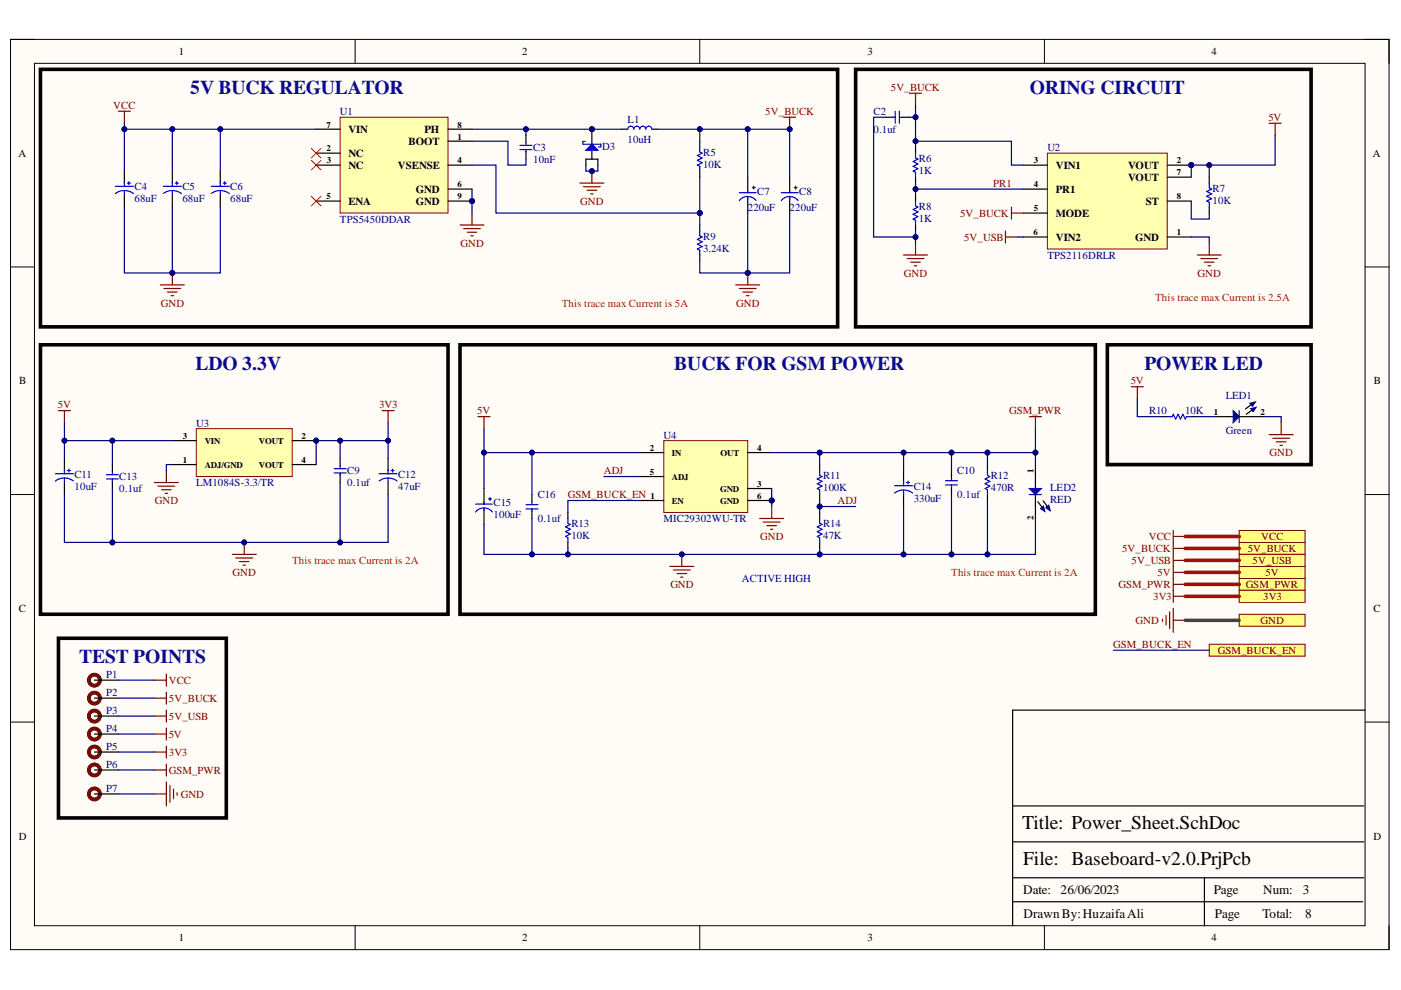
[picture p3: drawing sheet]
<svg xmlns="http://www.w3.org/2000/svg" width="297mm" height="210mm" viewBox="0 0 297 210" stroke-linecap="round" stroke-linejoin="round" font-family="sans-serif">
<defs><g id="words">
<g font-size="4.1" fill="#0b0b8e">
<text x="40.4" y="19.9">5V BUCK REGULATOR</text>
<text x="218.3" y="19.9">ORING CIRCUIT</text>
<text x="41.5" y="78.4">LDO 3.3V</text>
<text x="143" y="78.4">BUCK FOR GSM POWER</text>
<text x="242.6" y="78.4">POWER LED</text>
<text x="16.8" y="140.6">TEST POINTS</text>
</g>
<g font-size="4.1">
<text x="216.7" y="175.8">Title: Power_Sheet.SchDoc</text>
<text x="216.9" y="183.4">File: Baseboard-v2.0.PrjPcb</text>
</g>
<g font-size="2.8">
<text x="216.9" y="189.6">Date:</text>
<text x="224.9" y="189.6">26/06/2023</text>
<text x="257.3" y="189.6">Page</text>
<text x="267.8" y="189.6">Num:</text>
<text x="276.2" y="189.6">3</text>
<text x="217" y="194.7">DrawnBy:HuzaifaAli</text>
<text x="257.6" y="194.7">Page</text>
<text x="267.7" y="194.7">Total:</text>
<text x="276.7" y="194.7">8</text>
</g>
<g font-size="2.3">
<text x="37.9" y="11.7">1</text>
<text x="110.7" y="11.7">2</text>
<text x="183.9" y="11.7">3</text>
<text x="256.8" y="11.7">4</text>
<text x="73.9" y="28.1">VIN</text>
<text x="90" y="28.1">PH</text>
<text x="3.9" y="33.3">A</text>
<text x="73.9" y="33.3">NC</text>
<text x="73.9" y="35.8">NC</text>
<text x="84.3" y="35.8">VSENSE</text>
<text x="86.6" y="30.8">BOOT</text>
<text x="223.8" y="35.8">VIN1</text>
<text x="239.2" y="35.8">VOUT</text>
<text x="291.1" y="33.3">A</text>
<text x="88.2" y="40.9">GND</text>
<text x="223.8" y="40.9">PR1</text>
<text x="239.2" y="38.4">VOUT</text>
<text x="73.9" y="43.4">ENA</text>
<text x="88.2" y="43.4">GND</text>
<text x="223.8" y="46">MODE</text>
<text x="243" y="43.4">ST</text>
<text x="223.8" y="51.1">VIN2</text>
<text x="240.7" y="51.1">GND</text>
<text x="4.1" y="81.5">B</text>
<text x="291.3" y="81.5">B</text>
<text x="4" y="129.7">C</text>
<text x="291.2" y="129.7">C</text>
<text x="4" y="178">D</text>
<text x="291.2" y="178">D</text>
<text x="37.9" y="199.6">1</text>
<text x="110.7" y="199.6">2</text>
<text x="183.9" y="199.6">3</text>
<text x="256.8" y="199.6">4</text>
</g>
<g font-size="2.3" fill="#800000">
<text x="24" y="23.1">VCC</text>
<text x="188.9" y="19.3">5V_BUCK</text>
<text x="162.3" y="24.3">5V_BUCK</text>
<text x="268.9" y="25.6">5V</text>
<text x="210.6" y="39.6">PR1</text>
<text x="123" y="43.4">GND</text>
<text x="203.5" y="46">5V_BUCK</text>
<text x="97.6" y="52.3">GND</text>
<text x="204.4" y="51.1">5V_USB</text>
<text x="191.6" y="58.7">GND</text>
<text x="253.9" y="58.7">GND</text>
<text x="34.1" y="65">GND</text>
<text x="156.1" y="65">GND</text>
<text x="239.8" y="81.5">5V</text>
<text x="12.3" y="86.6">5V</text>
<text x="80.4" y="86.6">3V3</text>
<text x="101.2" y="87.8">5V</text>
<text x="213.9" y="87.8">GSM_PWR</text>
<text x="128" y="100.6">ADJ</text>
<text x="269.2" y="96.8">GND</text>
<text x="32.8" y="106.9">GND</text>
<text x="120.4" y="105.7">GSM_BUCK_EN</text>
<text x="177.6" y="106.9">ADJ</text>
<text x="161.2" y="114.5">GND</text>
<text x="237.9" y="117.1">5V_BUCK</text>
<text x="239.9" y="119.6">5V_USB</text>
<text x="243.6" y="114.5">VCC</text>
<text x="264.5" y="117.1">5V_BUCK</text>
<text x="265.6" y="119.6">5V_USB</text>
<text x="267.4" y="114.5">VCC</text>
<text x="49.3" y="122.1">GND</text>
<text x="142.1" y="124.7">GND</text>
<text x="237.1" y="124.7">GSM_PWR</text>
<text x="245.4" y="122.1">5V</text>
<text x="264.1" y="124.7">GSM_PWR</text>
<text x="268.3" y="122.1">5V</text>
<text x="244.5" y="127.2">3V3</text>
<text x="267.8" y="127.2">3V3</text>
<text x="236" y="137.4">GSM_BUCK_EN</text>
<text x="240.8" y="132.3">GND</text>
<text x="267.2" y="132.3">GND</text>
<text x="258.2" y="138.6">GSM_BUCK_EN</text>
<text x="35.8" y="148.9">5V_BUCK</text>
<text x="35.8" y="145">VCC</text>
<text x="35.8" y="152.7">5V_USB</text>
<text x="35.8" y="156.5">5V</text>
<text x="35.8" y="160.3">3V3</text>
<text x="35.8" y="164.1">GSM_PWR</text>
<text x="38.3" y="169.1">GND</text>
</g>
<g font-size="2.3" fill="#000080">
<text x="72.1" y="24.3">U1</text>
<text x="133.1" y="26.1">L1</text>
<text x="185.2" y="24.3">C2</text>
<text x="185.2" y="28.1">0.1uf</text>
<text x="113" y="32">C3</text>
<text x="113" y="34.6">10nF</text>
<text x="127.7" y="31.8">D3</text>
<text x="133.1" y="30.3">10uH</text>
<text x="149.1" y="33">R5</text>
<text x="149.1" y="35.6">10K</text>
<text x="194.8" y="34.3">R6</text>
<text x="222.1" y="32">U2</text>
<text x="28.5" y="40.3">C4</text>
<text x="38.7" y="40.3">C5</text>
<text x="48.8" y="40.3">C6</text>
<text x="160.6" y="41.2">C7</text>
<text x="169.4" y="41.2">C8</text>
<text x="194.8" y="36.9">1K</text>
<text x="257.1" y="40.7">R7</text>
<text x="28.5" y="42.9">68uF</text>
<text x="38.7" y="42.9">68uF</text>
<text x="48.8" y="42.9">68uF</text>
<text x="72.1" y="47.2">TPS5450DDAR</text>
<text x="158.5" y="44.7">220uF</text>
<text x="167.4" y="44.7">220uF</text>
<text x="194.8" y="44.5">R8</text>
<text x="194.8" y="47">1K</text>
<text x="257.1" y="43.2">10K</text>
<text x="149.1" y="50.8">R9</text>
<text x="149.1" y="53.3">3.24K</text>
<text x="222.1" y="54.9">TPS2116DRLR</text>
<text x="243.6" y="87.8">R10</text>
<text x="251.3" y="87.8">10K</text>
<text x="259.9" y="84.7">LED1</text>
<text x="41.6" y="90.4">U3</text>
<text x="140.7" y="93">U4</text>
<text x="259.9" y="92">Green</text>
<text x="15.8" y="101.3">C11</text>
<text x="25.3" y="101.9">C13</text>
<text x="73.6" y="100.6">C9</text>
<text x="84.4" y="101.3">C12</text>
<text x="174.5" y="101.6">R11</text>
<text x="203" y="100.6">C10</text>
<text x="210.1" y="101.6">R12</text>
<text x="15.8" y="103.8">10uF</text>
<text x="25.3" y="104.4">0.1uf</text>
<text x="41.6" y="103.1">LM1084S-3.3/TR</text>
<text x="73.6" y="103.1">0.1uf</text>
<text x="84.4" y="103.8">47uF</text>
<text x="104.6" y="107.3">C15</text>
<text x="114" y="105.7">C16</text>
<text x="174.5" y="104.1">100K</text>
<text x="193.7" y="103.8">C14</text>
<text x="193.7" y="106.3">330uF</text>
<text x="203" y="105.7">0.1uf</text>
<text x="210.1" y="104.1">470R</text>
<text x="222.7" y="104.1">LED2</text>
<text x="222.7" y="106.7">RED</text>
<text x="104.6" y="109.8">100uF</text>
<text x="114" y="110.7">0.1uf</text>
<text x="121.1" y="111.7">R13</text>
<text x="140.7" y="110.7">MIC29302WU-TR</text>
<text x="174.5" y="111.7">R14</text>
<text x="121.1" y="114.3">10K</text>
<text x="174.5" y="114.3">47K</text>
<text x="22.5" y="143.7">P1</text>
<text x="22.5" y="147.5">P2</text>
<text x="22.5" y="151.4">P3</text>
<text x="22.5" y="155.2">P4</text>
<text x="22.5" y="159">P5</text>
<text x="22.5" y="162.8">P6</text>
<text x="22.5" y="167.9">P7</text>
</g>
<g font-size="2.3" fill="#f00">
<text x="119.1" y="65">This trace max Current is 5A</text>
<text x="244.9" y="63.7">This trace max Current is 2.5A</text>
<text x="61.9" y="119.6">This trace max Current is 2A</text>
<text x="201.7" y="122.1">This trace max Current is 2A</text>
</g>
<text font-size="2.3" fill="#00f" x="157.3" y="123.4">ACTIVE HIGH</text>
<g font-size="1.9">
<text x="69.2" y="27">7</text>
<text x="97" y="29.6">1</text>
<text x="97" y="27">8</text>
<text x="69.2" y="32.1">2</text>
<text x="69.3" y="34.7">3</text>
<text x="97" y="34.7">4</text>
<text x="219.2" y="34.7">3</text>
<text x="249.5" y="34.7">2</text>
<text x="97" y="39.7">6</text>
<text x="219.2" y="39.7">4</text>
<text x="249.5" y="37.2">7</text>
<text x="69.2" y="42.3">5</text>
<text x="97" y="42.3">9</text>
<text x="219.2" y="44.8">5</text>
<text x="249.5" y="42.3">8</text>
<text x="219.1" y="49.9">6</text>
<text x="249.5" y="49.9">1</text>
<text x="257.3" y="88">1</text>
<text x="267.2" y="88">2</text>
<text x="38.7" y="93.1">3</text>
<text x="43.4" y="94.1">VIN</text>
<text x="54.9" y="94.1">VOUT</text>
<text x="64" y="93.1">2</text>
<text x="137.8" y="95.6">2</text>
<text x="160.6" y="95.6">4</text>
<text x="38.7" y="98.1">1</text>
<text x="43.4" y="99.1">ADJ/GND</text>
<text x="54.9" y="99.1">VOUT</text>
<text x="64" y="98.1">4</text>
<text x="137.8" y="100.7">5</text>
<text x="142.5" y="96.6">IN</text>
<text x="142.5" y="101.7">ADJ</text>
<text x="152.8" y="96.6">OUT</text>
<text x="219.1" y="100.2" transform="rotate(-90 219.1 100.2)">1</text>
<text x="137.9" y="105.7">1</text>
<text x="142.5" y="106.8">EN</text>
<text x="152.7" y="104.2">GND</text>
<text x="152.7" y="106.8">GND</text>
<text x="160.6" y="103.2">3</text>
<text x="160.6" y="105.7">6</text>
<text x="219.1" y="110.2" transform="rotate(-90 219.1 110.2)">2</text>
</g>
</g></defs>
<path d="M2.2 8.4h292.3v192.9h-292.3z" fill-rule="evenodd" fill="#fffcf8"/>
<path d="M2.2 8.4h292.3v192.9h-292.3z" fill="none" stroke="#000" stroke-width=".21"/>
<path d="M7.3 13.4h282.1v182.9h-282.1z" fill-rule="evenodd" fill="#fffcf8"/>
<g fill="none" stroke="#000" stroke-width=".21">
<path d="M2.2 8.3h5.1M7.3 13.4h282.1v182.9h-282.1zM75.3 8.3v5.1M148.4 8.3v5.1M221.4 8.4v5M289.4 8.4h5.1v5M2.2 56.6h5.1M289.4 56.6h5.1M2.2 104.9h5.1M289.4 104.9h5.1M2.2 153.1h5.1M289.4 153.1h5.1"/>
<path d="M75.3 196.3v5M148.4 196.3v5M221.4 196.3v5M294.5 196.3v5"/>
</g>
<path d="M289.4 150.6h-74.7v45.7M214.7 178.5h74.5M214.7 170.9h74.5M214.7 191.2h74.2M214.7 186.1h74.5M255.4 186.1v10.2" fill="none" stroke="#000" stroke-width=".25"/>
<path d="M49.2 117.5h5.1M50 118.3h3.6M50.8 119.1h2M51.5 119.8h.5M51.8 115v2.5" fill="none" stroke="#800000" stroke-width=".25"/>
<circle cx="51.8" cy="115" r=".51" fill="#000080"/>
<circle cx="51.8" cy="115" r=".51" fill="none" stroke="#000080" stroke-width=".21"/>
<circle cx="67" cy="93.4" r=".51" fill="#000080"/>
<circle cx="67" cy="93.4" r=".51" fill="none" stroke="#000080" stroke-width=".21"/>
<path d="M41.6 90.9h20.4v10.1h-20.4z" fill-rule="evenodd" fill="#ffffb0"/>
<path d="M41.6 90.9h20.4v10.1h-20.4z" fill="none" stroke="#800000" stroke-width=".21"/>
<path d="M36.5 93.4h5.1M62 93.4h5" fill="none" stroke="#000" stroke-width=".25"/>
<circle cx="67" cy="93.4" r=".51" fill="#000080"/>
<circle cx="67" cy="93.4" r=".51" fill="none" stroke="#000080" stroke-width=".21"/>
<path d="M36.5 98.5h5.1M62 98.5h5" fill="none" stroke="#000" stroke-width=".25"/>
<path d="M12.4 87.1h2.5M13.7 87.1v2.5M35.3 99.8v2.5M81 87.1h2.6M82.3 87.1v2.5M32.7 102.3h5.1M33.5 103.1h3.5M34.2 103.8h2.1M35 104.6h.5" fill="none" stroke="#800000" stroke-width=".25"/>
<path d="M262.7 112.5h14v2.5h-14z" fill-rule="evenodd" fill="#ffff80"/>
<path d="M262.7 112.5h14v2.5h-14z" fill="none" stroke="#800000" stroke-width=".21"/>
<path d="M248.8 112.5v2.5M248.8 113.7h2.5" fill="none" stroke="#800000" stroke-width=".25"/>
<path d="M262.7 115h14v2.5h-14z" fill-rule="evenodd" fill="#ffff80"/>
<path d="M262.7 115h14v2.5h-14z" fill="none" stroke="#800000" stroke-width=".21"/>
<path d="M248.8 115v2.5M248.8 116.3h2.5M246.5 131.3v.5M247.2 130.5v2M248 129.7v3.6M248.8 129v5.1M248.8 131.5h2.5" fill="none" stroke="#800000" stroke-width=".25"/>
<path d="M262.7 130.2h14v2.6h-14z" fill-rule="evenodd" fill="#ffff80"/>
<path d="M262.7 130.2h14v2.6h-14z" fill="none" stroke="#800000" stroke-width=".21"/>
<path d="M256.4 136.6h20.3v2.5h-20.3z" fill-rule="evenodd" fill="#ffff80"/>
<path d="M256.4 136.6h20.3v2.5h-20.3z" fill="none" stroke="#800000" stroke-width=".21"/>
<path d="M8.6 14.7h169v54.6h-169zM8.6 73.1h86.4v57.1h-86.4z" fill="none" stroke="#000" stroke-width=".76"/>
<path d="M257.7 88.3h3.8M265.3 88.3h2.5" fill="none" stroke="#000" stroke-width=".25"/>
<path d="M261.5 87.1l1.2 1.2-1.2 1.3z" fill="#0c0087"/>
<path d="M261.5 87.1l1.2 1.2-1.2 1.3z" fill="none" stroke="#00f" stroke-width=".25"/>
<path d="M262.7 87.1v2.5" fill="none" stroke="#11037f" stroke-width=".25"/>
<path d="M262.7 88.3h2.6M265.3 85.8l-1.2 .9" fill="none" stroke="#000" stroke-width=".25"/>
<path d="M265 85.5l1.2-.3-.6 .9z" fill-rule="evenodd" fill="#0c0087"/>
<path d="M265 85.5l1.2-.3-.6 .9z" fill="none" stroke="#0c0087" stroke-width=".21"/>
<path d="M265.4 86.9l-1.2 .9" fill="none" stroke="#000" stroke-width=".25"/>
<path d="M265.1 86.6l1.2-.3-.6 .9z" fill-rule="evenodd" fill="#0c0087"/>
<path d="M265.1 86.6l1.2-.3-.6 .9z" fill="none" stroke="#0c0087" stroke-width=".21"/>
<path d="M234.8 73.1h43.2v25.4h-43.2z" fill="none" stroke="#000" stroke-width=".76"/>
<path d="M239.9 82h2.5M241.1 82v2.5M269.1 92.2h5.1M269.8 92.9h3.6M270.6 93.7h2M271.4 94.4h.5M271.6 89.6v2.6" fill="none" stroke="#800000" stroke-width=".25"/>
<circle cx="163.6" cy="106.1" r=".51" fill="#000080"/>
<circle cx="163.6" cy="106.1" r=".51" fill="none" stroke="#000080" stroke-width=".21"/>
<path d="M140.7 93.4h17.8v15.3h-17.8z" fill-rule="evenodd" fill="#ffffb0"/>
<path d="M140.7 93.4h17.8v15.3h-17.8z" fill="none" stroke="#800000" stroke-width=".21"/>
<path d="M135.7 96h5M158.5 96h5.1M135.7 106.1h5M135.7 101h5M158.5 106.1h5.1M158.5 103.6h5.1" fill="none" stroke="#000" stroke-width=".25"/>
<circle cx="163.6" cy="106.1" r=".51" fill="#000080"/>
<circle cx="163.6" cy="106.1" r=".51" fill="none" stroke="#000080" stroke-width=".21"/>
<path d="M144.6 117.5v2.6M142 120.1h5.1M142.8 120.8h3.5M143.5 121.6h2.1M144.3 122.4h.5" fill="none" stroke="#800000" stroke-width=".25"/>
<circle cx="144.6" cy="117.5" r=".51" fill="#000080"/>
<circle cx="144.6" cy="117.5" r=".51" fill="none" stroke="#000080" stroke-width=".21"/>
<path d="M161.1 109.9h5.1M161.8 110.7h3.6M162.6 111.4h2M163.4 112.2h.5M163.6 107.4v2.5" fill="none" stroke="#800000" stroke-width=".25"/>
<path d="M219.5 99.8v3.8M219.5 107.4v2.5" fill="none" stroke="#000" stroke-width=".25"/>
<path d="M218.3 103.6h2.5l-1.3 1.3z" fill="#0c0087"/>
<path d="M218.3 103.6h2.5l-1.3 1.3z" fill="none" stroke="#00f" stroke-width=".25"/>
<path d="M218.3 104.9h2.5" fill="none" stroke="#11037f" stroke-width=".25"/>
<path d="M219.5 104.9v2.5M221.2 106.2l.9 1.2" fill="none" stroke="#000" stroke-width=".25"/>
<path d="M221.8 107.7l.6-.6 .3 1.2-.9-.6 .3-.3z" fill-rule="evenodd" fill="#0c0087"/>
<path d="M221.8 107.7l.6-.6 .3 1.2-.9-.6 .3-.3z" fill="none" stroke="#0c0087" stroke-width=".21"/>
<path d="M220 106.4l.9 1.2" fill="none" stroke="#000" stroke-width=".25"/>
<path d="M220.6 107.9l.6-.6 .3 1.2-.9-.6 .3-.3z" fill-rule="evenodd" fill="#0c0087"/>
<path d="M220.6 107.9l.6-.6 .3 1.2-.9-.6 .3-.3z" fill="none" stroke="#0c0087" stroke-width=".21"/>
<path d="M192.8 19.8h2.6M194.1 19.8v2.5M269.1 26.1h2.5M270.4 26.1v2.6M213.2 49v2.5M213.2 50.2h2.5M101.3 88.3h2.6M102.6 88.3v2.6M218.3 88.3h2.5M219.5 88.3v2.6" fill="none" stroke="#800000" stroke-width=".25"/>
<path d="M181.4 14.7h96.6v54.6h-96.6zM97.5 73.1h134.7v57.1h-134.7z" fill="none" stroke="#000" stroke-width=".76"/>
<circle cx="252.6" cy="35" r=".51" fill="#000080"/>
<circle cx="252.6" cy="35" r=".51" fill="none" stroke="#000080" stroke-width=".21"/>
<path d="M222.1 32.5h25.4v20.3h-25.4z" fill-rule="evenodd" fill="#ffffb0"/>
<path d="M222.1 32.5h25.4v20.3h-25.4z" fill="none" stroke="#800000" stroke-width=".21"/>
<path d="M247.5 35h5.1M247.5 50.2h5.1" fill="none" stroke="#000" stroke-width=".25"/>
<circle cx="252.6" cy="35" r=".51" fill="#000080"/>
<circle cx="252.6" cy="35" r=".51" fill="none" stroke="#000080" stroke-width=".21"/>
<path d="M217 35h5.1M247.5 37.6h5.1M217 40.1h5.1M217 45.2h5.1M217 50.2h5.1M247.5 42.6h5.1" fill="none" stroke="#000" stroke-width=".25"/>
<path d="M191.6 54.1h5.1M192.3 54.8h3.6M193.1 55.6h2M193.9 56.3h.5M194.1 51.5v2.6M253.8 54.1h5.1M254.6 54.8h3.6M255.4 55.6h2M256.1 56.3h.5M256.4 51.5v2.6" fill="none" stroke="#800000" stroke-width=".25"/>
<path d="M262.7 117.5h14v2.6h-14z" fill-rule="evenodd" fill="#ffff80"/>
<path d="M262.7 117.5h14v2.6h-14z" fill="none" stroke="#800000" stroke-width=".21"/>
<path d="M248.8 117.5v2.6M248.8 118.8h2.5" fill="none" stroke="#800000" stroke-width=".25"/>
<path d="M262.7 122.6h14v2.6h-14z" fill-rule="evenodd" fill="#ffff80"/>
<path d="M262.7 122.6h14v2.6h-14z" fill="none" stroke="#800000" stroke-width=".21"/>
<path d="M248.8 122.6v2.6M248.8 123.9h2.5" fill="none" stroke="#800000" stroke-width=".25"/>
<path d="M262.7 120.1h14v2.5h-14z" fill-rule="evenodd" fill="#ffff80"/>
<path d="M262.7 120.1h14v2.5h-14z" fill="none" stroke="#800000" stroke-width=".21"/>
<path d="M248.8 120.1v2.5M248.8 121.4h2.5" fill="none" stroke="#800000" stroke-width=".25"/>
<path d="M262.7 125.2h14v2.5h-14z" fill-rule="evenodd" fill="#ffff80"/>
<path d="M262.7 125.2h14v2.5h-14z" fill="none" stroke="#800000" stroke-width=".21"/>
<path d="M214.4 43.9v2.5M214.4 45.2h2.6M248.8 125.2v2.5M248.8 126.4h2.5" fill="none" stroke="#800000" stroke-width=".25"/>
<circle cx="100.1" cy="42.6" r=".51" fill="#000080"/>
<circle cx="100.1" cy="42.6" r=".51" fill="none" stroke="#000080" stroke-width=".21"/>
<path d="M72.1 24.9h22.9v20.3h-22.9z" fill-rule="evenodd" fill="#ffffb0"/>
<path d="M72.1 24.9h22.9v20.3h-22.9z" fill="none" stroke="#800000" stroke-width=".21"/>
<path d="M67 32.5h5.1M67 35h5.1M67 27.4h5.1M95 29.9h5.1M95 35h5.1M95 27.4h5.1M67 42.6h5.1M95 42.6h5.1M95 40.1h5.1" fill="none" stroke="#000" stroke-width=".25"/>
<circle cx="100.1" cy="42.6" r=".51" fill="#000080"/>
<circle cx="100.1" cy="42.6" r=".51" fill="none" stroke="#000080" stroke-width=".21"/>
<path d="M66 31.5l2 2M66 34l2 2M68 31.5l-2 2M68 34l-2 2" fill="none" stroke="#f00" stroke-width=".21"/>
<path d="M25.1 23.6h2.5M26.4 23.6v2.5" fill="none" stroke="#800000" stroke-width=".25"/>
<path d="M131.8 27.4h1.3M138.2 27.4h1.3" fill="none" stroke="#000" stroke-width=".25"/>
<path d="M133.1 27.4a.63 .63 0 0 1 .6-.6 .63 .63 0 0 1 .7 .6 .63 .63 0 0 1 .6-.6 .63 .63 0 0 1 .7 .6 .64 .64 0 0 1 .6-.6 .64 .64 0 0 1 .6 .6 .63 .63 0 0 1 .7-.6 .63 .63 0 0 1 .6 .6" fill="none" stroke="#00f" stroke-width=".25"/>
<circle cx="125.5" cy="27.4" r=".51" fill="#000080"/>
<circle cx="125.5" cy="27.4" r=".51" fill="none" stroke="#000080" stroke-width=".21"/>
<path d="M124.2 33.7v1.3M125.5 27.4v3.2" fill="none" stroke="#000" stroke-width=".25"/>
<circle cx="125.5" cy="27.4" r=".51" fill="#000080"/>
<circle cx="125.5" cy="27.4" r=".51" fill="none" stroke="#000080" stroke-width=".21"/>
<path d="M124.2 31.8l1.3-1.2 1.3 1.2z" fill="#00f"/>
<path d="M123.6 30.6h3.8v.6h-.5M124.1 30h-.5v.5M124.2 31.8l1.3-1.2 1.3 1.2z" fill="none" stroke="#00f" stroke-width=".25"/>
<path d="M124.2 33.7h2.6v1.3M125.5 32v1.7" fill="none" stroke="#000" stroke-width=".25"/>
<path d="M122.9 38.8h5.1M123.7 39.6h3.6M125.5 36.3v2.5M124.5 40.3h2M125.2 41.1h.5" fill="none" stroke="#800000" stroke-width=".25"/>
<circle cx="125.5" cy="36.3" r=".51" fill="#000080"/>
<circle cx="125.5" cy="36.3" r=".51" fill="none" stroke="#000080" stroke-width=".21"/>
<path d="M36.5 57.9v2.5M97.5 47.7h5.1M98.3 48.5h3.6M99.1 49.2h2M99.8 50h.5M100.1 45.2v2.5M34 60.4h5.1M34.8 61.2h3.5M35.5 61.9h2.1M36.3 62.7h.5" fill="none" stroke="#800000" stroke-width=".25"/>
<circle cx="36.5" cy="57.9" r=".51" fill="#000080"/>
<circle cx="36.5" cy="57.9" r=".51" fill="none" stroke="#000080" stroke-width=".21"/>
<path d="M158.5 57.9v2.5M156 60.4h5.1M156.7 61.2h3.6M157.5 61.9h2M158.3 62.7h.5" fill="none" stroke="#800000" stroke-width=".25"/>
<circle cx="158.5" cy="57.9" r=".51" fill="#000080"/>
<circle cx="158.5" cy="57.9" r=".51" fill="none" stroke="#000080" stroke-width=".21"/>
<path d="M66 41.6l2 2M68 41.6l-2 2" fill="none" stroke="#f00" stroke-width=".21"/>
<path d="M166.2 24.9h2.5M167.4 24.9v2.5" fill="none" stroke="#800000" stroke-width=".25"/>
<circle cx="167.4" cy="27.4" r=".51" fill="#000080"/>
<circle cx="167.4" cy="27.4" r=".51" fill="none" stroke="#000080" stroke-width=".21"/>
<g fill="none" stroke="#000" stroke-width=".25">
<path d="M26.4 36.3v2.5M36.5 36.3v2.5M46.7 36.3v2.5M111.5 28.7v1.5M111.5 32.1v1.6M148.4 29.9v1.3M148.4 36.3v1.3M158.5 37.6v3.3M167.4 37.6v3.3M187.8 24.9h1.6M191.3 24.9h1.5M194.1 31.2v1.3"/>
<path d="M194.1 37.6v1.2M256.4 37.6v1.2M26.4 41.4v2.5M36.5 41.4v2.5M46.7 41.4v2.5M148.4 47.7v1.3M148.4 54.1v1.2M158.5 41.9v3.3M167.4 41.9v3.3M194.1 41.4v1.2M194.1 47.7v1.3M256.4 43.9v1.3"/>
<path d="M13.7 97.2v2.6M23.8 98.5v1.5M72.1 97.2v1.6M82.3 97.2v2.6M173.8 98.5v1.3M191.6 99.8v2.5M201.7 99.8v1.5M209.4 98.5v1.3M246.2 88.3h1.3M252.6 88.3h1.2M13.7 102.3v2.6M23.8 101.9v1.7"/>
<path d="M72.1 100.7v1.6M82.3 102.3v2.6M102.6 103.6v3.3M102.6 107.9v3.3M112.8 104.9v1.5M112.8 108.3v1.6M120.4 108.7v1.2M120.4 115v1.3M173.8 104.9v1.2M173.8 108.7v1.2M173.8 115v1.3M191.6 104.9v2.5"/>
<path d="M201.7 103.2v1.7M209.4 104.9v1.2M20 148h5.1M20 151.8h5.1M20 155.6h5.1M20 159.4h5.1M20 144.2h5.1M20 163.3h5.1M20 168.3h5.1"/>
</g>
<g fill="none" stroke="#00f" stroke-width=".25">
<path d="M24.5 39.5h3.8M26.4 38.6v.9M27 38.8h.6M27.3 38.5v.6M34.6 39.5h3.8M36.5 38.6v.9M37.2 38.8h.6M37.5 38.5v.6M44.8 39.5h3.8M46.7 38.6v.9M47.3 38.8h.7M47.7 38.5v.6"/>
<path d="M110.2 31.7h2.6M110.2 30.8h2.6M111.5 30.2v.5M111.5 31.7v.5M148.4 31.2v1l.5 .3-1 .5 1 .5-1 .5 1 .5-1 .5 .5 .3v1M159.5 39.8h.6M159.8 39.5v.6M168.4 39.8h.6M168.7 39.5v.6M189.3 24.9h.5M189.8 23.6v2.5M190.7 23.6v2.5"/>
<path d="M190.8 24.9h.5M194.1 32.5v1l.5 .2-1 .6 1 .5-1 .5 1 .5-1 .5 .5 .2v1.1M256.4 38.8v1l.5 .3-1 .5 1 .5-1 .5 1 .5-1 .5 .5 .3v1M24.5 41a3.2 3.2 0 0 1 3.8 0M26.4 40.4v1M34.6 41a3.2 3.2 0 0 1 3.8 0M36.5 40.4v1M44.8 41a3.2 3.2 0 0 1 3.8 0M46.7 40.4v1M148.4 49v1l.5 .2-1 .6 1 .5-1 .5 1 .5-1 .5 .5 .2v1.1M156.7 40.9h3.6M158.5 40.3v.6"/>
<path d="M158.5 41.7v.5M160.3 42.5a2.25 2.25 0 0 0-3.6 0M165.6 40.9h3.6M167.4 40.3v.6M167.4 41.7v.5M169.2 42.5a2.25 2.25 0 0 0-3.6 0M194.1 42.6v1l.5 .3-1 .5 1 .5-1 .5 1 .5-1 .5 .5 .3v1M13.7 99.5v1M14.3 99.8h.6M14.6 99.5v.6M70.8 99.4h2.6M72.1 98.8v.5"/>
<path d="M82.3 99.5v1M82.9 99.8h.7M83.2 99.5v.6M173.8 99.8v1l.5 .2-1 .5 1 .6-1 .5 1 .5-1 .5 .5 .2v1.1M209.4 99.8v1l.5 .2-1 .5 1 .6-1 .5 1 .5-1 .5 .5 .2v1.1M247.5 88.3h1l.3-.5 .5 1 .5-1 .5 1 .5-1 .5 1 .3-.5h1M11.7 102a3.2 3.2 0 0 1 3.9 0M11.8 100.5h3.8M13.7 101.3v1M22.6 101.5h2.5M22.6 100.7h2.5M23.8 100v.5"/>
<path d="M23.8 101.5v.6M70.8 100.3h2.6M72.1 100.3v.5M80.4 102a3.2 3.2 0 0 1 3.8 0M80.4 100.5h3.8M82.3 101.3v1M100.8 106.9h3.6M102.6 106.4v.5M102.6 107.7v.6M103.6 105.8h.6M103.9 105.5v.6M104.4 108.5a2.25 2.25 0 0 0-3.6 .1"/>
<path d="M111.5 107.9h2.6M111.5 107h2.6M112.8 106.4v.5M112.8 107.9v.5M120.4 109.9v1l.5 .3-1 .5 1 .5-1 .5 1 .5-1 .5 .5 .3v1M173.8 109.9v1l.5 .3-1 .5 1 .5-1 .5 1 .5-1 .5 .5 .3v1M189.7 104.5a3.2 3.2 0 0 1 3.8 0M189.7 103h3.8M191.6 102.1v.9M191.6 103.9v1M192.2 102.3h.6M192.5 102v.6"/>
<path d="M200.5 102.8h2.5M200.5 101.9h2.5M201.7 101.3v.5M201.7 102.8v.5"/>
</g>
<path d="M12.4 135.3h35.6v38.1h-35.6z" fill="none" stroke="#000" stroke-width=".76"/>
<g fill="none" stroke="#5b0f00" stroke-width=".76">
<circle cx="20" cy="155.6" r="1.17"/>
<circle cx="20" cy="148" r="1.17"/>
<circle cx="20" cy="159.4" r="1.17"/>
<circle cx="20" cy="151.8" r="1.17"/>
<circle cx="20" cy="144.2" r="1.17"/>
<circle cx="20" cy="168.3" r="1.17"/>
<circle cx="20" cy="163.3" r="1.17"/>
</g>
<g fill="none" stroke="#800000" stroke-width=".25">
<path d="M32.7 148h2.6M32.7 151.8h2.6M32.7 155.6h2.6M32.7 159.4h2.6M32.7 144.2h2.6M35.3 142.9v2.6M35.3 146.8v2.5M35.3 150.6v2.5M35.3 154.4v2.5M35.3 158.2v2.5M32.7 163.3h2.6M32.7 168.3h2.6"/>
<path d="M35.3 162v2.5M35.3 165.8v5.1M36 166.6v3.5M36.8 167.3v2.1M37.6 168.1v.5"/>
</g>
<path d="M13.7 89.6v3.8" fill="none" stroke="#000080" stroke-width=".25"/>
<circle cx="13.7" cy="93.4" r=".51" fill="#000080"/>
<circle cx="13.7" cy="93.4" r=".51" fill="none" stroke="#000080" stroke-width=".21"/>
<path d="M82.3 89.6v3.8" fill="none" stroke="#000080" stroke-width=".25"/>
<circle cx="82.3" cy="93.4" r=".51" fill="#000080"/>
<circle cx="82.3" cy="93.4" r=".51" fill="none" stroke="#000080" stroke-width=".21"/>
<path d="M251.3 113.7h11.4M251.3 116.3h11.4" fill="none" stroke="#980000" stroke-width=".76"/>
<path d="M251.3 131.5h11.4" fill="none" stroke="#38761d" stroke-width=".76"/>
<path d="M163.6 96h10.2v2.5M241.1 84.5v3.8h5.1M253.8 88.3h3.9M267.8 88.3h3.8v1.3M128 101h7.7M236 137.9h20.4" fill="none" stroke="#000080" stroke-width=".25"/>
<circle cx="173.8" cy="96" r=".51" fill="#000080"/>
<circle cx="173.8" cy="96" r=".51" fill="none" stroke="#000080" stroke-width=".21"/>
<path d="M173.8 107.4h7.6" fill="none" stroke="#000080" stroke-width=".25"/>
<circle cx="173.8" cy="107.4" r=".51" fill="#000080"/>
<circle cx="173.8" cy="107.4" r=".51" fill="none" stroke="#000080" stroke-width=".21"/>
<path d="M163.6 103.6v3.8" fill="none" stroke="#000080" stroke-width=".25"/>
<circle cx="163.6" cy="106.1" r=".51" fill="#000080"/>
<circle cx="163.6" cy="106.1" r=".51" fill="none" stroke="#000080" stroke-width=".21"/>
<path d="M191.6 107.4v10.1" fill="none" stroke="#000080" stroke-width=".25"/>
<circle cx="191.6" cy="117.5" r=".51" fill="#000080"/>
<circle cx="191.6" cy="117.5" r=".51" fill="none" stroke="#000080" stroke-width=".21"/>
<path d="M209.4 96h10.1v3.8" fill="none" stroke="#000080" stroke-width=".25"/>
<circle cx="209.4" cy="96" r=".51" fill="#000080"/>
<circle cx="209.4" cy="96" r=".51" fill="none" stroke="#000080" stroke-width=".21"/>
<circle cx="219.5" cy="96" r=".51" fill="#000080"/>
<circle cx="219.5" cy="96" r=".51" fill="none" stroke="#000080" stroke-width=".21"/>
<path d="M219.5 109.9v7.6h-10.1" fill="none" stroke="#000080" stroke-width=".25"/>
<circle cx="209.4" cy="117.5" r=".51" fill="#000080"/>
<circle cx="209.4" cy="117.5" r=".51" fill="none" stroke="#000080" stroke-width=".21"/>
<path d="M173.8 96h35.6v2.5" fill="none" stroke="#000080" stroke-width=".25"/>
<circle cx="173.8" cy="96" r=".51" fill="#000080"/>
<circle cx="173.8" cy="96" r=".51" fill="none" stroke="#000080" stroke-width=".21"/>
<circle cx="191.6" cy="96" r=".51" fill="#000080"/>
<circle cx="191.6" cy="96" r=".51" fill="none" stroke="#000080" stroke-width=".21"/>
<circle cx="201.7" cy="96" r=".51" fill="#000080"/>
<circle cx="201.7" cy="96" r=".51" fill="none" stroke="#000080" stroke-width=".21"/>
<circle cx="209.4" cy="96" r=".51" fill="#000080"/>
<circle cx="209.4" cy="96" r=".51" fill="none" stroke="#000080" stroke-width=".21"/>
<path d="M173.8 106.1v2.6" fill="none" stroke="#000080" stroke-width=".25"/>
<circle cx="173.8" cy="107.4" r=".51" fill="#000080"/>
<circle cx="173.8" cy="107.4" r=".51" fill="none" stroke="#000080" stroke-width=".21"/>
<path d="M173.8 116.3v1.2" fill="none" stroke="#000080" stroke-width=".25"/>
<circle cx="173.8" cy="117.5" r=".51" fill="#000080"/>
<circle cx="173.8" cy="117.5" r=".51" fill="none" stroke="#000080" stroke-width=".21"/>
<path d="M102.6 90.9v5.1" fill="none" stroke="#000080" stroke-width=".25"/>
<circle cx="102.6" cy="96" r=".51" fill="#000080"/>
<circle cx="102.6" cy="96" r=".51" fill="none" stroke="#000080" stroke-width=".21"/>
<path d="M219.5 90.9v5.1" fill="none" stroke="#000080" stroke-width=".25"/>
<circle cx="219.5" cy="96" r=".51" fill="#000080"/>
<circle cx="219.5" cy="96" r=".51" fill="none" stroke="#000080" stroke-width=".21"/>
<path d="M252.6 35v2.6M252.6 50.2h3.8v1.3" fill="none" stroke="#000080" stroke-width=".25"/>
<circle cx="252.6" cy="35" r=".51" fill="#000080"/>
<circle cx="252.6" cy="35" r=".51" fill="none" stroke="#000080" stroke-width=".21"/>
<path d="M256.4 35v2.6" fill="none" stroke="#000080" stroke-width=".25"/>
<circle cx="256.4" cy="35" r=".51" fill="#000080"/>
<circle cx="256.4" cy="35" r=".51" fill="none" stroke="#000080" stroke-width=".21"/>
<path d="M251.3 118.8h11.4M251.3 123.9h11.4M251.3 121.4h11.4M251.3 126.4h11.4" fill="none" stroke="#980000" stroke-width=".76"/>
<path d="M252.6 42.6v3.8h3.8v-1.2M120.4 116.3v1.2M135.7 106.1h-15.3v2.6" fill="none" stroke="#000080" stroke-width=".25"/>
<circle cx="120.4" cy="117.5" r=".51" fill="#000080"/>
<circle cx="120.4" cy="117.5" r=".51" fill="none" stroke="#000080" stroke-width=".21"/>
<path d="M270.4 28.7v6.3h-17.8" fill="none" stroke="#000080" stroke-width=".25"/>
<circle cx="256.4" cy="35" r=".51" fill="#000080"/>
<circle cx="256.4" cy="35" r=".51" fill="none" stroke="#000080" stroke-width=".21"/>
<circle cx="252.6" cy="35" r=".51" fill="#000080"/>
<circle cx="252.6" cy="35" r=".51" fill="none" stroke="#000080" stroke-width=".21"/>
<path d="M215.7 50.2h1.3M217 40.1h-22.9v1.3" fill="none" stroke="#000080" stroke-width=".25"/>
<circle cx="194.1" cy="40.1" r=".51" fill="#000080"/>
<circle cx="194.1" cy="40.1" r=".51" fill="none" stroke="#000080" stroke-width=".21"/>
<path d="M194.1 38.8v1.3" fill="none" stroke="#000080" stroke-width=".25"/>
<circle cx="194.1" cy="40.1" r=".51" fill="#000080"/>
<circle cx="194.1" cy="40.1" r=".51" fill="none" stroke="#000080" stroke-width=".21"/>
<path d="M194.1 22.3v7.6h20.3v5.1h2.6" fill="none" stroke="#000080" stroke-width=".25"/>
<circle cx="194.1" cy="24.9" r=".51" fill="#000080"/>
<circle cx="194.1" cy="24.9" r=".51" fill="none" stroke="#000080" stroke-width=".21"/>
<circle cx="194.1" cy="29.9" r=".51" fill="#000080"/>
<circle cx="194.1" cy="29.9" r=".51" fill="none" stroke="#000080" stroke-width=".21"/>
<path d="M194.1 29.9v1.3" fill="none" stroke="#000080" stroke-width=".25"/>
<circle cx="194.1" cy="29.9" r=".51" fill="#000080"/>
<circle cx="194.1" cy="29.9" r=".51" fill="none" stroke="#000080" stroke-width=".21"/>
<path d="M194.1 49v2.5" fill="none" stroke="#000080" stroke-width=".25"/>
<circle cx="194.1" cy="50.3" r=".51" fill="#000080"/>
<circle cx="194.1" cy="50.3" r=".51" fill="none" stroke="#000080" stroke-width=".21"/>
<path d="M36.5 98.5h-1.2v1.3M36.5 93.4h-22.8v3.8" fill="none" stroke="#000080" stroke-width=".25"/>
<circle cx="13.7" cy="93.4" r=".51" fill="#000080"/>
<circle cx="13.7" cy="93.4" r=".51" fill="none" stroke="#000080" stroke-width=".21"/>
<circle cx="23.8" cy="93.4" r=".51" fill="#000080"/>
<circle cx="23.8" cy="93.4" r=".51" fill="none" stroke="#000080" stroke-width=".21"/>
<path d="M13.7 104.9v10.1h68.6v-10.1" fill="none" stroke="#000080" stroke-width=".25"/>
<circle cx="23.8" cy="115" r=".51" fill="#000080"/>
<circle cx="23.8" cy="115" r=".51" fill="none" stroke="#000080" stroke-width=".21"/>
<circle cx="51.8" cy="115" r=".51" fill="#000080"/>
<circle cx="51.8" cy="115" r=".51" fill="none" stroke="#000080" stroke-width=".21"/>
<circle cx="72.1" cy="115" r=".51" fill="#000080"/>
<circle cx="72.1" cy="115" r=".51" fill="none" stroke="#000080" stroke-width=".21"/>
<path d="M26.4 27.4v8.9" fill="none" stroke="#000080" stroke-width=".25"/>
<circle cx="26.4" cy="27.4" r=".51" fill="#000080"/>
<circle cx="26.4" cy="27.4" r=".51" fill="none" stroke="#000080" stroke-width=".21"/>
<path d="M36.5 27.4v8.9" fill="none" stroke="#000080" stroke-width=".25"/>
<circle cx="36.5" cy="27.4" r=".51" fill="#000080"/>
<circle cx="36.5" cy="27.4" r=".51" fill="none" stroke="#000080" stroke-width=".21"/>
<path d="M46.7 27.4v8.9" fill="none" stroke="#000080" stroke-width=".25"/>
<circle cx="46.7" cy="27.4" r=".51" fill="#000080"/>
<circle cx="46.7" cy="27.4" r=".51" fill="none" stroke="#000080" stroke-width=".21"/>
<path d="M100.1 27.4h31.7" fill="none" stroke="#000080" stroke-width=".25"/>
<circle cx="111.5" cy="27.4" r=".51" fill="#000080"/>
<circle cx="111.5" cy="27.4" r=".51" fill="none" stroke="#000080" stroke-width=".21"/>
<circle cx="125.5" cy="27.4" r=".51" fill="#000080"/>
<circle cx="125.5" cy="27.4" r=".51" fill="none" stroke="#000080" stroke-width=".21"/>
<path d="M139.5 27.4h8.9v2.5" fill="none" stroke="#000080" stroke-width=".25"/>
<circle cx="148.4" cy="27.4" r=".51" fill="#000080"/>
<circle cx="148.4" cy="27.4" r=".51" fill="none" stroke="#000080" stroke-width=".21"/>
<path d="M124.2 35v1.3h2.6v-1.3" fill="none" stroke="#000080" stroke-width=".25"/>
<circle cx="125.5" cy="36.3" r=".51" fill="#000080"/>
<circle cx="125.5" cy="36.3" r=".51" fill="none" stroke="#000080" stroke-width=".21"/>
<path d="M100.1 40.1v5.1" fill="none" stroke="#000080" stroke-width=".25"/>
<circle cx="100.1" cy="42.6" r=".51" fill="#000080"/>
<circle cx="100.1" cy="42.6" r=".51" fill="none" stroke="#000080" stroke-width=".21"/>
<path d="M148.4 27.4h10.1v10.2" fill="none" stroke="#000080" stroke-width=".25"/>
<circle cx="148.4" cy="27.4" r=".51" fill="#000080"/>
<circle cx="148.4" cy="27.4" r=".51" fill="none" stroke="#000080" stroke-width=".21"/>
<circle cx="158.5" cy="27.4" r=".51" fill="#000080"/>
<circle cx="158.5" cy="27.4" r=".51" fill="none" stroke="#000080" stroke-width=".21"/>
<path d="M158.5 27.4h8.9v10.2" fill="none" stroke="#000080" stroke-width=".25"/>
<circle cx="158.5" cy="27.4" r=".51" fill="#000080"/>
<circle cx="158.5" cy="27.4" r=".51" fill="none" stroke="#000080" stroke-width=".21"/>
<circle cx="167.4" cy="27.4" r=".51" fill="#000080"/>
<circle cx="167.4" cy="27.4" r=".51" fill="none" stroke="#000080" stroke-width=".21"/>
<path d="M158.5 45.2v12.7h-10.1v-2.6" fill="none" stroke="#000080" stroke-width=".25"/>
<circle cx="158.5" cy="57.9" r=".51" fill="#000080"/>
<circle cx="158.5" cy="57.9" r=".51" fill="none" stroke="#000080" stroke-width=".21"/>
<path d="M167.4 45.2v12.7h-8.9" fill="none" stroke="#000080" stroke-width=".25"/>
<circle cx="158.5" cy="57.9" r=".51" fill="#000080"/>
<circle cx="158.5" cy="57.9" r=".51" fill="none" stroke="#000080" stroke-width=".21"/>
<path d="M100.1 35h5.1v10.2h43.2" fill="none" stroke="#000080" stroke-width=".25"/>
<circle cx="148.4" cy="45.2" r=".51" fill="#000080"/>
<circle cx="148.4" cy="45.2" r=".51" fill="none" stroke="#000080" stroke-width=".21"/>
<path d="M148.4 45.2v2.5" fill="none" stroke="#000080" stroke-width=".25"/>
<circle cx="148.4" cy="45.2" r=".51" fill="#000080"/>
<circle cx="148.4" cy="45.2" r=".51" fill="none" stroke="#000080" stroke-width=".21"/>
<path d="M148.4 37.6v7.6" fill="none" stroke="#000080" stroke-width=".25"/>
<circle cx="148.4" cy="45.2" r=".51" fill="#000080"/>
<circle cx="148.4" cy="45.2" r=".51" fill="none" stroke="#000080" stroke-width=".21"/>
<path d="M36.5 43.9v14" fill="none" stroke="#000080" stroke-width=".25"/>
<circle cx="36.5" cy="57.9" r=".51" fill="#000080"/>
<circle cx="36.5" cy="57.9" r=".51" fill="none" stroke="#000080" stroke-width=".21"/>
<path d="M26.4 43.9v14h20.3v-14" fill="none" stroke="#000080" stroke-width=".25"/>
<circle cx="36.5" cy="57.9" r=".51" fill="#000080"/>
<circle cx="36.5" cy="57.9" r=".51" fill="none" stroke="#000080" stroke-width=".21"/>
<path d="M26.4 26.1v1.3h40.6" fill="none" stroke="#000080" stroke-width=".25"/>
<circle cx="26.4" cy="27.4" r=".51" fill="#000080"/>
<circle cx="26.4" cy="27.4" r=".51" fill="none" stroke="#000080" stroke-width=".21"/>
<circle cx="36.5" cy="27.4" r=".51" fill="#000080"/>
<circle cx="36.5" cy="27.4" r=".51" fill="none" stroke="#000080" stroke-width=".21"/>
<circle cx="46.7" cy="27.4" r=".51" fill="#000080"/>
<circle cx="46.7" cy="27.4" r=".51" fill="none" stroke="#000080" stroke-width=".21"/>
<path d="M191.6 96v3.8M25.1 148h7.6M25.1 151.8h7.6M25.1 155.6h7.6M25.1 159.4h7.6M25.1 163.3h7.6M25.1 168.3h7.6" fill="none" stroke="#000080" stroke-width=".25"/>
<circle cx="191.6" cy="96" r=".51" fill="#000080"/>
<circle cx="191.6" cy="96" r=".51" fill="none" stroke="#000080" stroke-width=".21"/>
<path d="M82.3 97.2v-3.8h-15.3v5.1" fill="none" stroke="#000080" stroke-width=".25"/>
<circle cx="67" cy="93.4" r=".51" fill="#000080"/>
<circle cx="67" cy="93.4" r=".51" fill="none" stroke="#000080" stroke-width=".21"/>
<circle cx="72.1" cy="93.4" r=".51" fill="#000080"/>
<circle cx="72.1" cy="93.4" r=".51" fill="none" stroke="#000080" stroke-width=".21"/>
<circle cx="82.3" cy="93.4" r=".51" fill="#000080"/>
<circle cx="82.3" cy="93.4" r=".51" fill="none" stroke="#000080" stroke-width=".21"/>
<path d="M209.4 106.1v11.4h-106.8v-6.3" fill="none" stroke="#000080" stroke-width=".25"/>
<circle cx="112.8" cy="117.5" r=".51" fill="#000080"/>
<circle cx="112.8" cy="117.5" r=".51" fill="none" stroke="#000080" stroke-width=".21"/>
<circle cx="120.4" cy="117.5" r=".51" fill="#000080"/>
<circle cx="120.4" cy="117.5" r=".51" fill="none" stroke="#000080" stroke-width=".21"/>
<circle cx="144.6" cy="117.5" r=".51" fill="#000080"/>
<circle cx="144.6" cy="117.5" r=".51" fill="none" stroke="#000080" stroke-width=".21"/>
<circle cx="173.8" cy="117.5" r=".51" fill="#000080"/>
<circle cx="173.8" cy="117.5" r=".51" fill="none" stroke="#000080" stroke-width=".21"/>
<circle cx="191.6" cy="117.5" r=".51" fill="#000080"/>
<circle cx="191.6" cy="117.5" r=".51" fill="none" stroke="#000080" stroke-width=".21"/>
<circle cx="201.7" cy="117.5" r=".51" fill="#000080"/>
<circle cx="201.7" cy="117.5" r=".51" fill="none" stroke="#000080" stroke-width=".21"/>
<circle cx="209.4" cy="117.5" r=".51" fill="#000080"/>
<circle cx="209.4" cy="117.5" r=".51" fill="none" stroke="#000080" stroke-width=".21"/>
<path d="M111.5 27.4v1.3M25.1 144.2h7.6" fill="none" stroke="#000080" stroke-width=".25"/>
<circle cx="111.5" cy="27.4" r=".51" fill="#000080"/>
<circle cx="111.5" cy="27.4" r=".51" fill="none" stroke="#000080" stroke-width=".21"/>
<path d="M100.1 29.9h7.6v5.1h3.8v-1.3M192.8 24.9h1.3" fill="none" stroke="#000080" stroke-width=".25"/>
<circle cx="194.1" cy="24.9" r=".51" fill="#000080"/>
<circle cx="194.1" cy="24.9" r=".51" fill="none" stroke="#000080" stroke-width=".21"/>
<path d="M187.8 24.9h-2.6v25.3h8.9" fill="none" stroke="#000080" stroke-width=".25"/>
<circle cx="194.1" cy="50.3" r=".51" fill="#000080"/>
<circle cx="194.1" cy="50.3" r=".51" fill="none" stroke="#000080" stroke-width=".21"/>
<path d="M23.8 93.4v5.1" fill="none" stroke="#000080" stroke-width=".25"/>
<circle cx="23.8" cy="93.4" r=".51" fill="#000080"/>
<circle cx="23.8" cy="93.4" r=".51" fill="none" stroke="#000080" stroke-width=".21"/>
<path d="M23.8 103.6v11.4" fill="none" stroke="#000080" stroke-width=".25"/>
<circle cx="23.8" cy="115" r=".51" fill="#000080"/>
<circle cx="23.8" cy="115" r=".51" fill="none" stroke="#000080" stroke-width=".21"/>
<path d="M72.1 93.4v3.8" fill="none" stroke="#000080" stroke-width=".25"/>
<circle cx="72.1" cy="93.4" r=".51" fill="#000080"/>
<circle cx="72.1" cy="93.4" r=".51" fill="none" stroke="#000080" stroke-width=".21"/>
<path d="M72.1 102.3v12.7" fill="none" stroke="#000080" stroke-width=".25"/>
<circle cx="72.1" cy="115" r=".51" fill="#000080"/>
<circle cx="72.1" cy="115" r=".51" fill="none" stroke="#000080" stroke-width=".21"/>
<path d="M112.8 96v8.9" fill="none" stroke="#000080" stroke-width=".25"/>
<circle cx="112.8" cy="96" r=".51" fill="#000080"/>
<circle cx="112.8" cy="96" r=".51" fill="none" stroke="#000080" stroke-width=".21"/>
<path d="M112.8 109.9v7.6" fill="none" stroke="#000080" stroke-width=".25"/>
<circle cx="112.8" cy="117.5" r=".51" fill="#000080"/>
<circle cx="112.8" cy="117.5" r=".51" fill="none" stroke="#000080" stroke-width=".21"/>
<path d="M201.7 96v3.8" fill="none" stroke="#000080" stroke-width=".25"/>
<circle cx="201.7" cy="96" r=".51" fill="#000080"/>
<circle cx="201.7" cy="96" r=".51" fill="none" stroke="#000080" stroke-width=".21"/>
<path d="M201.7 104.9v12.6" fill="none" stroke="#000080" stroke-width=".25"/>
<circle cx="201.7" cy="117.5" r=".51" fill="#000080"/>
<circle cx="201.7" cy="117.5" r=".51" fill="none" stroke="#000080" stroke-width=".21"/>
<path d="M135.7 96h-33.1v7.6" fill="none" stroke="#000080" stroke-width=".25"/>
<circle cx="102.6" cy="96" r=".51" fill="#000080"/>
<circle cx="102.6" cy="96" r=".51" fill="none" stroke="#000080" stroke-width=".21"/>
<circle cx="112.8" cy="96" r=".51" fill="#000080"/>
<circle cx="112.8" cy="96" r=".51" fill="none" stroke="#000080" stroke-width=".21"/>
<use href="#words"/>
</svg>
